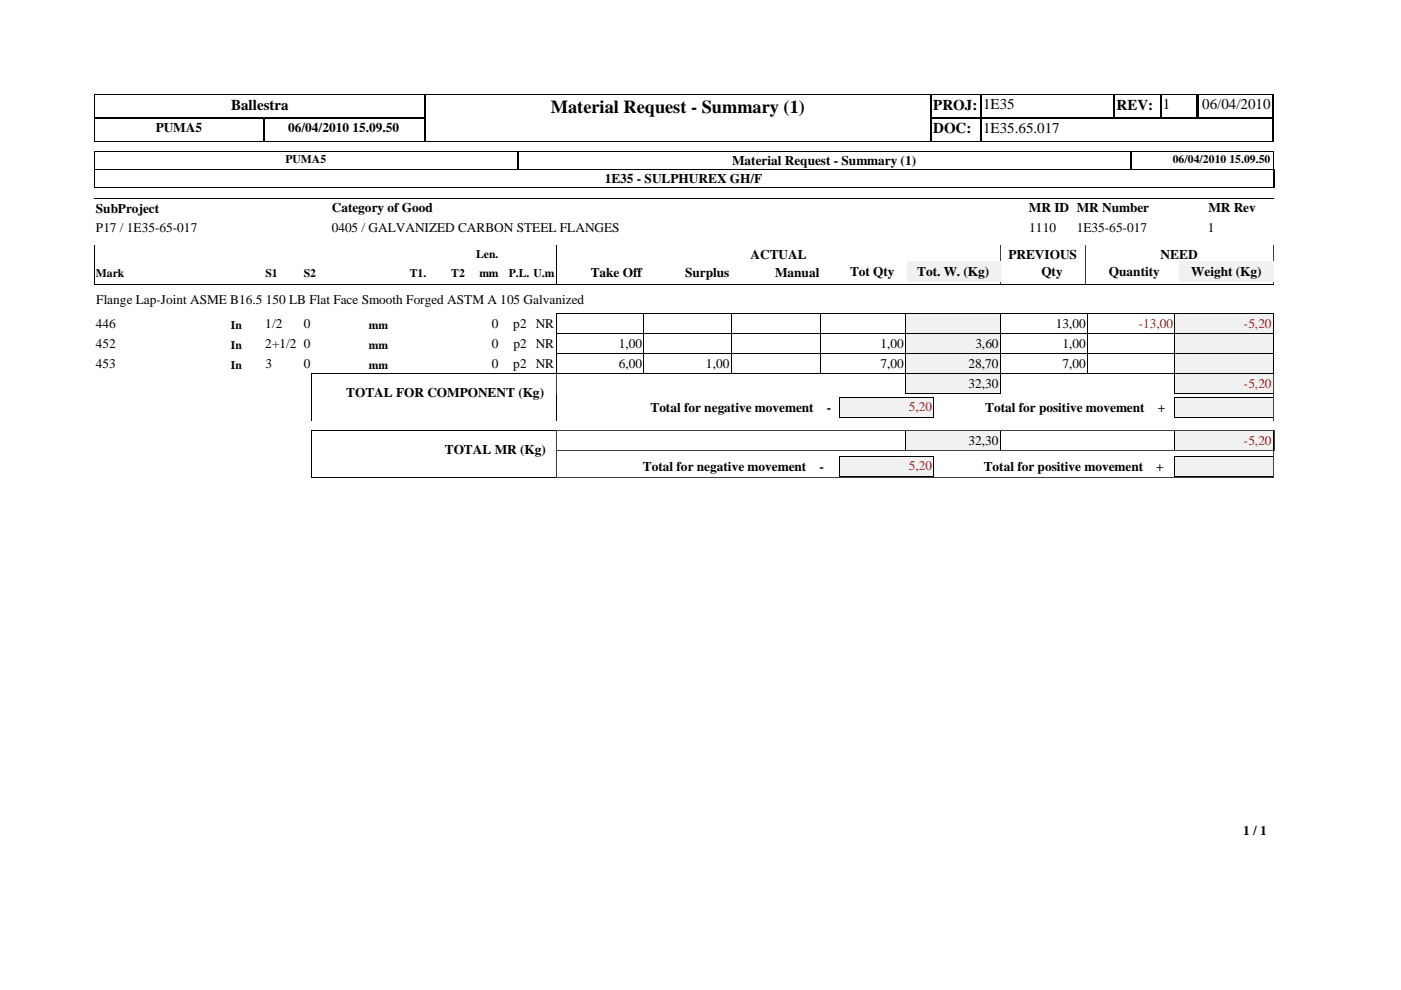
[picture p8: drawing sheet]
<svg xmlns="http://www.w3.org/2000/svg" width="297mm" height="210mm" viewBox="0 0 297 210" stroke-linecap="round" stroke-linejoin="round" font-family="sans-serif">
<defs><g id="words">
<text font-size="3.9" x="116.8" y="23.9">Material Request - Summary (1)</text>
<g font-size="3.2">
<text x="49" y="23.2">Ballestra</text>
<text x="197.9" y="23.2">PROJ:</text>
<text x="208.4" y="23.2">1E35</text>
<text x="236.7" y="23.2">REV:</text>
<text x="246.5" y="23.2">1</text>
<text x="254.9" y="23.2">06/04/2010</text>
<text x="197.9" y="28.3">DOC:</text>
<text x="208.4" y="28.2">1E35.65.017</text>
</g>
<g font-size="2.8">
<text x="33" y="27.9">PUMA5</text>
<text x="61.1" y="27.9">06/04/2010 15.09.50</text>
<text x="155.2" y="34.9">Material Request - Summary (1)</text>
<text x="128.2" y="38.8">1E35 - SULPHUREX GH/F</text>
<text x="20.3" y="45.1">SubProject</text>
<text x="70.3" y="45">Category of Good</text>
<text x="218.2" y="45">MR ID MR Number</text>
<text x="256.2" y="45">MR Rev</text>
<text x="20.3" y="49.3">P17 / 1E35-65-017</text>
<text x="70.3" y="49.2">0405 / GALVANIZED CARBON STEEL FLANGES</text>
<text x="218.2" y="49.2">1110</text>
<text x="228.3" y="49.2">1E35-65-017</text>
<text x="256.1" y="49.2">1</text>
<text x="125.2" y="58.7">Take Off</text>
<text x="145.2" y="58.7">Surplus</text>
<text x="159.1" y="55">ACTUAL</text>
<text x="164.3" y="58.7">Manual</text>
<text x="180.2" y="58.5">Tot Qty</text>
<text x="194.5" y="58.5">Tot. W. (Kg)</text>
<text x="213.8" y="55">PREVIOUS</text>
<text x="220.8" y="58.5">Qty</text>
<text x="235.1" y="58.5">Quantity</text>
<text x="246.1" y="55">NEED</text>
<text x="252.6" y="58.5">Weight (Kg)</text>
<text x="20.4" y="64.6">Flange Lap-Joint ASME B16.5 150 LB Flat Face Smooth Forged ASTM A 105 Galvanized</text>
<text x="20.3" y="69.5">446</text>
<text x="56.3" y="69.5">1/2</text>
<text x="64.4" y="69.5">0</text>
<text x="104.3" y="69.5">0</text>
<text x="108.8" y="69.5">p2 NR</text>
<text x="223.9" y="69.5">13,00</text>
<text x="20.3" y="73.7">452</text>
<text x="20.3" y="78">453</text>
<text x="56.3" y="73.7">2+1/2 0</text>
<text x="56.3" y="78">3</text>
<text x="64.4" y="78">0</text>
<text x="104.3" y="78">0</text>
<text x="104.3" y="73.7">0</text>
<text x="108.8" y="78">p2 NR</text>
<text x="108.8" y="73.7">p2 NR</text>
<text x="131.2" y="73.7">1,00</text>
<text x="131.2" y="78">6,00</text>
<text x="149.7" y="78">1,00</text>
<text x="186.7" y="73.7">1,00</text>
<text x="186.7" y="78">7,00</text>
<text x="205.4" y="78">28,70</text>
<text x="206.8" y="73.7">3,60</text>
<text x="225.3" y="73.7">1,00</text>
<text x="225.3" y="78">7,00</text>
<text x="205.4" y="82.2">32,30</text>
<text x="73.4" y="84.3">TOTAL FOR COMPONENT (Kg)</text>
<text x="137.9" y="87.3">Total for negative movement</text>
<text x="175.3" y="87.3">-</text>
<text x="208.9" y="87.3">Total for positive movement</text>
<text x="245.5" y="87.3">+</text>
<text x="205.4" y="94.3">32,30</text>
<text x="94.3" y="96.3">TOTAL MR (Kg)</text>
<text x="136.3" y="99.8">Total for negative movement</text>
<text x="173.7" y="99.8">-</text>
<text x="208.6" y="99.8">Total for positive movement</text>
<text x="245.2" y="99.8">+</text>
<text x="263.6" y="177">1 / 1</text>
</g>
<g font-size="2.8" fill="#f00">
<text x="241.4" y="69.5">-13,00</text>
<text x="263.7" y="69.5">-5,20</text>
<text x="263.7" y="82.2">-5,20</text>
<text x="192.7" y="87.2">5,20</text>
<text x="263.7" y="94.3">-5,20</text>
<text x="192.7" y="99.7">5,20</text>
</g>
<g font-size="2.5">
<text x="60.5" y="34.5">PUMA5</text>
<text x="248.6" y="34.5">06/04/2010 15.09.50</text>
<text x="20.3" y="58.7">Mark</text>
<text x="56.3" y="58.7">S1</text>
<text x="64.4" y="58.7">S2</text>
<text x="86.9" y="58.7">T1.</text>
<text x="95.7" y="58.7">T2</text>
<text x="100.9" y="54.7">Len.</text>
<text x="101.6" y="58.7">mm</text>
<text x="107.9" y="58.7">P.L. U.m</text>
<text x="48.9" y="69.8">In</text>
<text x="78.2" y="69.8">mm</text>
<text x="48.9" y="74">In</text>
<text x="78.2" y="74">mm</text>
<text x="48.9" y="78.2">In</text>
<text x="78.2" y="78.2">mm</text>
</g>
</g></defs>
<path d="M20 25.1h70.3M90.1 24.9v5.2M236.3 20v5.2M253.8 20v5.2" fill="none" stroke="#000" stroke-width=".34"/>
<path d="M20 30h70.3M20 20.1h70.3M20.1 20v10.1M197.2 30h72.9M197.2 20.1h72.9" fill="none" stroke="#000" stroke-width=".21"/>
<path d="M20 25h70.3M55.9 24.9v5.2M90.1 20v5.2M197.2 25h72.9M197.4 20v10.1M208 20v10.1M246 20v5.2M254 20v5.2" fill="none" stroke="#000" stroke-width=".36"/>
<path d="M269.9 20v10.1" fill="none" stroke="#000" stroke-width=".25"/>
<path d="M90.3 20.2h107v9.7h-107z" fill="#fff"/>
<path d="M20 32.1h250.2M20 35.9h250.2M20 36h250.2M20 39.8h250.2M20.1 32v7.9M89.9 20.1h107.8M89.9 30h107.8M270.1 32v4M20 42h250M20 52v8.2M117.9 52v8.2" fill="none" stroke="#000" stroke-width=".21"/>
<path d="M109.9 32v4M197.5 20v10.1" fill="none" stroke="#000" stroke-width=".36"/>
<path d="M90.1 20v10.1M239.9 32v4" fill="none" stroke="#000" stroke-width=".34"/>
<path d="M270 35.9v4" fill="none" stroke="#000" stroke-width=".25"/>
<path d="M118 52v8.2M212.1 52v8.2M212.2 52v8.2M230 52v8.2M230.1 52v8.2M270 52v8.2" fill="none" stroke="#404040" stroke-width=".21"/>
<path d="M99.6 56h6.4v3.7h-6.4z" fill="#fff"/>
<g fill="#f1f1f1">
<path d="M192.3 55.4h19.8v4.2h-19.8z"/>
<path d="M250 55.4h20.1v4.2h-20.1z"/>
</g>
<path d="M20 60.3h250M118 66.5h74v4.3l-74-.1zM136.5 66.5v4.3M155 66.5v4.3M174 66.5v4.3M212.1 66.5h37v4.3l-37-.1zM230.6 66.5v4.3" fill="none" stroke="#000" stroke-width=".21"/>
<path d="M192 66.5h20.1v4.2h-20.1z" fill="#f1f1f1"/>
<path d="M192 66.5h20.1M192 70.7h20.1M192 66.5v4.3M212.1 66.5v4.3" fill="none" stroke="#000" stroke-width=".21"/>
<path d="M249.1 66.5h20.9v4.2h-20.9z" fill="#f1f1f1"/>
<path d="M118 70.8h74v4.2h-74zM136.5 70.7v4.3M155 70.7v4.3M174 70.7v4.3M212.1 70.8h57.9v-4.3h-20.9v8.5h-37zM230.6 70.7v4.3" fill="none" stroke="#000" stroke-width=".21"/>
<path d="M192 70.8h20.1v4.2h-20.1z" fill="#f1f1f1"/>
<path d="M192 70.8h20.1M192 75h20.1M192 70.7v4.3M212.1 70.7v4.3" fill="none" stroke="#000" stroke-width=".21"/>
<path d="M249.1 70.8h20.9v4.2h-20.9z" fill="#f1f1f1"/>
<path d="M118 75h74M118 75v4.2h74v-4.2M136.5 75v4.2M155 75v4.2M174 75v4.2M212.1 75v4.2h37v-8.4h20.9v4.2h-57.9M230.6 75v4.2" fill="none" stroke="#000" stroke-width=".21"/>
<path d="M192 75h20.1v4.2h-20.1z" fill="#f1f1f1"/>
<path d="M192 75h20.1M192 79.2h20.1M192 75v4.2M212.1 75v4.2" fill="none" stroke="#000" stroke-width=".21"/>
<path d="M249.1 75h20.9v4.2h-20.9z" fill="#f1f1f1"/>
<path d="M249.1 75h20.9M249.1 75v4.2h20.9v-4.2" fill="none" stroke="#000" stroke-width=".21"/>
<path d="M192 79.2h20.1v4.2h-20.1z" fill="#f1f1f1"/>
<path d="M192 79.2h20.1M192 79.2v4.3M212.1 79.2v4.3M192 83.5h20.1" fill="none" stroke="#000" stroke-width=".21"/>
<path d="M249.1 79.2h20.9v4.2h-20.9z" fill="#f1f1f1"/>
<path d="M249.1 79.2h20.9M249.1 79.2v4.3h20.9v-4.3" fill="none" stroke="#000" stroke-width=".21"/>
<path d="M249 84.2h20.9v4.3h-20.9z" fill="#f1f1f1"/>
<path d="M269.9 84.2v4.3M269.9 84.2h-20.9v4.3h20.9" fill="none" stroke="#000" stroke-width=".21"/>
<path d="M177.9 84.2h20.1v4.3h-20.1z" fill="#f1f1f1"/>
<path d="M66 79.2h52M66 79.2v10M118 79.2v10M177.9 84.2h20.1v4.3h-20.1z" fill="none" stroke="#000" stroke-width=".21"/>
<path d="M118 79.4v4.2M270.1 79.4v9.9M118 83.6v5.7" fill="none" stroke="#404040" stroke-width=".21"/>
<path d="M192 91.3h20.1v4.2h-20.1z" fill="#f1f1f1"/>
<path d="M192 91.3h20.1M192 95.5h20.1M192 91.2v4.3M212.1 91.2v4.3" fill="none" stroke="#000" stroke-width=".21"/>
<path d="M249.1 91.3h20.9v4.2h-20.9z" fill="#f1f1f1"/>
<path d="M249.1 91.3h20.9v4.2h-20.9z" fill="none" stroke="#000" stroke-width=".21"/>
<path d="M249 96.7h20.9v4.2h-20.9z" fill="#f1f1f1"/>
<path d="M269.9 96.7v4.2M269.9 96.7h-20.9v4.2h20.9" fill="none" stroke="#000" stroke-width=".21"/>
<path d="M177.9 96.7h20.1v4.2h-20.1z" fill="#f1f1f1"/>
<path d="M66 91.3h52v10h-52zM177.9 96.7h20.1v4.2h-20.1z" fill="none" stroke="#000" stroke-width=".21"/>
<path d="M117.9 91.3l152.3-.1v4.3h-152.3zM118 95.5v5.8h152.1v-5.8" fill="none" stroke="#404040" stroke-width=".21"/>
<use href="#words"/>
</svg>
